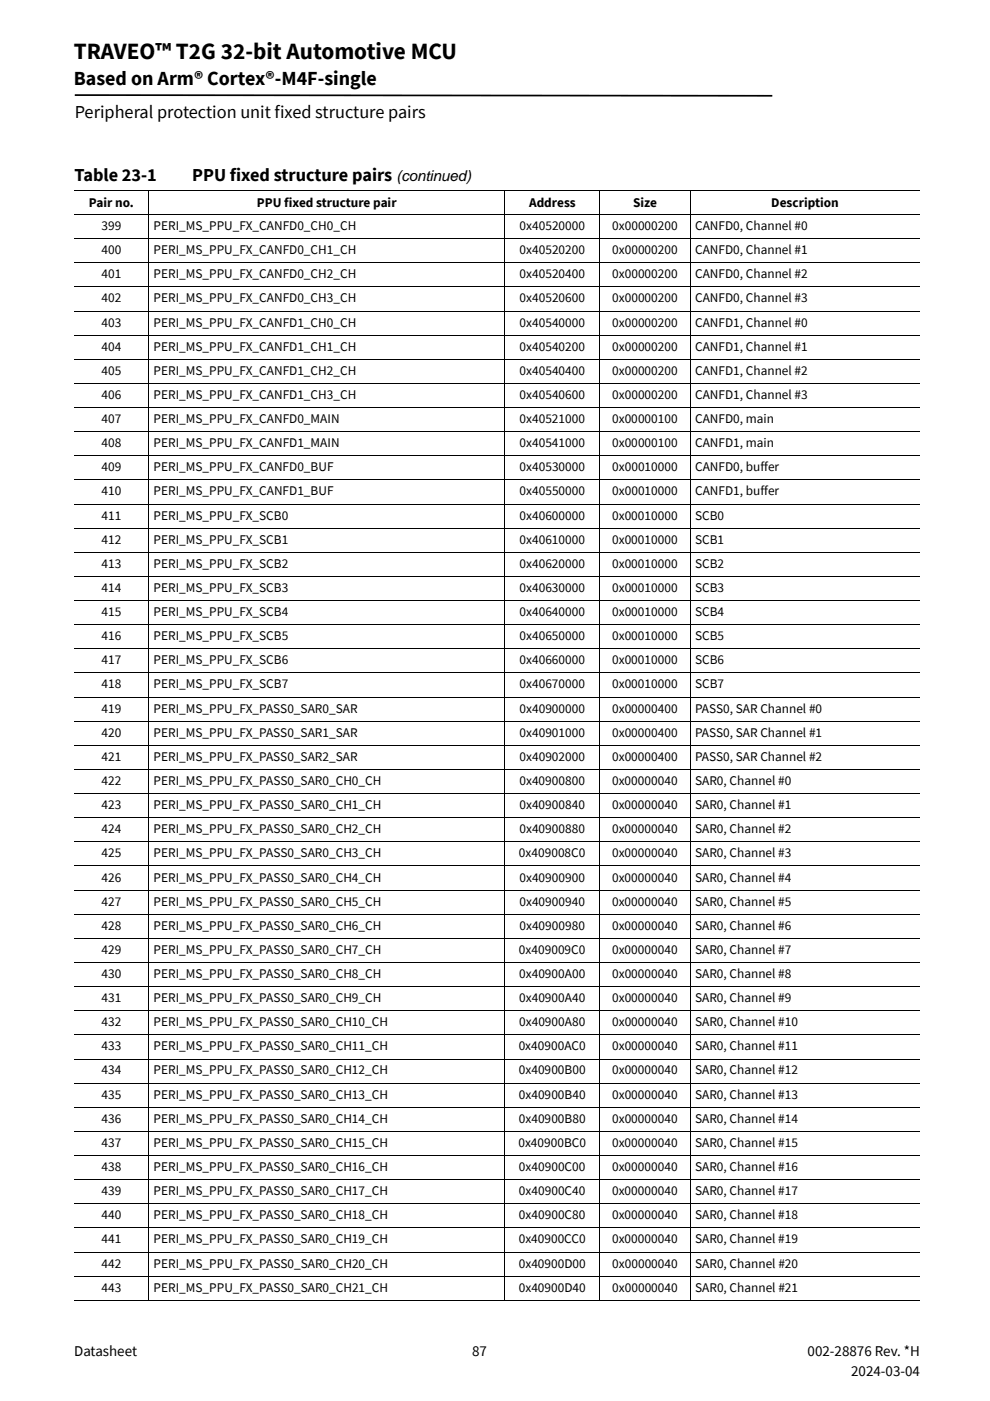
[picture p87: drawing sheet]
<svg xmlns="http://www.w3.org/2000/svg" width="210mm" height="297mm" viewBox="0 0 210 297" stroke-linecap="round" stroke-linejoin="round" font-family="sans-serif">
<defs><g id="words">
<text font-size="4.9" x="15.7" y="12.4">TRAVEO™ T2G 32-bit Automotive MCU</text>
<text font-size="4.2" x="15.7" y="18">Based on Arm® Cortex®-M4F-single</text>
<g font-size="3.9">
<text x="15.9" y="25">Peripheral protection unit fixed structure pairs</text>
<text x="15.8" y="38.4">Table 23-1</text>
<text x="40.8" y="38.4">PPU fixed structure pairs</text>
</g>
<g font-size="3.2">
<text x="84.1" y="38.4">(continued)</text>
<text x="15.7" y="287.5">Datasheet</text>
<text x="100.1" y="287.5">87</text>
<text x="171.2" y="287.5">002-28876 Rev. *H</text>
<text x="180.5" y="291.8">2024-03-04</text>
</g>
<g font-size="2.8">
<text x="18.9" y="43.8">Pair no.</text>
<text x="54.5" y="43.8">PPU fixed structure pair</text>
<text x="112.2" y="43.8">Address</text>
<text x="134.2" y="43.8">Size</text>
<text x="163.5" y="43.8">Description</text>
<text x="21.5" y="48.8">399</text>
<text x="21.5" y="53.9">400</text>
<text x="32.6" y="48.8">PERI_MS_PPU_FX_CANFD0_CH0_CH</text>
<text x="32.6" y="53.9">PERI_MS_PPU_FX_CANFD0_CH1_CH</text>
<text x="110.2" y="48.8">0x40520000</text>
<text x="110.2" y="53.9">0x40520200</text>
<text x="129.8" y="48.8">0x00000200</text>
<text x="129.8" y="53.9">0x00000200</text>
<text x="147.4" y="48.8">CANFD0, Channel #0</text>
<text x="147.4" y="53.9">CANFD0, Channel #1</text>
<text x="21.5" y="59">401</text>
<text x="32.6" y="59">PERI_MS_PPU_FX_CANFD0_CH2_CH</text>
<text x="110.2" y="59">0x40520400</text>
<text x="129.8" y="59">0x00000200</text>
<text x="147.4" y="59">CANFD0, Channel #2</text>
<text x="21.5" y="64.1">402</text>
<text x="32.6" y="64.1">PERI_MS_PPU_FX_CANFD0_CH3_CH</text>
<text x="110.2" y="64.1">0x40520600</text>
<text x="129.8" y="64.1">0x00000200</text>
<text x="147.4" y="64.1">CANFD0, Channel #3</text>
<text x="21.5" y="69.2">403</text>
<text x="32.6" y="69.2">PERI_MS_PPU_FX_CANFD1_CH0_CH</text>
<text x="110.2" y="69.2">0x40540000</text>
<text x="129.8" y="69.2">0x00000200</text>
<text x="147.4" y="69.2">CANFD1, Channel #0</text>
<text x="21.5" y="74.4">404</text>
<text x="32.6" y="74.4">PERI_MS_PPU_FX_CANFD1_CH1_CH</text>
<text x="110.2" y="74.4">0x40540200</text>
<text x="129.8" y="74.4">0x00000200</text>
<text x="147.4" y="74.4">CANFD1, Channel #1</text>
<text x="21.5" y="79.5">405</text>
<text x="32.6" y="79.5">PERI_MS_PPU_FX_CANFD1_CH2_CH</text>
<text x="110.2" y="79.5">0x40540400</text>
<text x="129.8" y="79.5">0x00000200</text>
<text x="147.4" y="79.5">CANFD1, Channel #2</text>
<text x="21.5" y="84.6">406</text>
<text x="21.5" y="89.7">407</text>
<text x="32.6" y="84.6">PERI_MS_PPU_FX_CANFD1_CH3_CH</text>
<text x="32.6" y="89.7">PERI_MS_PPU_FX_CANFD0_MAIN</text>
<text x="110.2" y="89.7">0x40521000</text>
<text x="110.2" y="84.6">0x40540600</text>
<text x="129.8" y="89.7">0x00000100</text>
<text x="129.8" y="84.6">0x00000200</text>
<text x="147.4" y="89.7">CANFD0, main</text>
<text x="147.4" y="84.6">CANFD1, Channel #3</text>
<text x="21.5" y="94.8">408</text>
<text x="32.6" y="94.8">PERI_MS_PPU_FX_CANFD1_MAIN</text>
<text x="110.2" y="94.8">0x40541000</text>
<text x="129.8" y="94.8">0x00000100</text>
<text x="147.4" y="94.8">CANFD1, main</text>
<text x="21.5" y="99.9">409</text>
<text x="32.6" y="99.9">PERI_MS_PPU_FX_CANFD0_BUF</text>
<text x="110.2" y="99.9">0x40530000</text>
<text x="129.8" y="99.9">0x00010000</text>
<text x="147.4" y="99.9">CANFD0, buffer</text>
<text x="21.5" y="105">410</text>
<text x="32.6" y="105">PERI_MS_PPU_FX_CANFD1_BUF</text>
<text x="110.2" y="105">0x40550000</text>
<text x="129.8" y="105">0x00010000</text>
<text x="147.4" y="105">CANFD1, buffer</text>
<text x="21.5" y="110.2">411</text>
<text x="32.6" y="110.2">PERI_MS_PPU_FX_SCB0</text>
<text x="110.1" y="110.2">0x40600000</text>
<text x="129.8" y="110.2">0x00010000</text>
<text x="147.4" y="110.2">SCB0</text>
<text x="21.5" y="115.3">412</text>
<text x="32.6" y="115.3">PERI_MS_PPU_FX_SCB1</text>
<text x="110.1" y="115.3">0x40610000</text>
<text x="129.8" y="115.3">0x00010000</text>
<text x="147.4" y="115.3">SCB1</text>
<text x="21.5" y="120.4">413</text>
<text x="21.5" y="125.5">414</text>
<text x="32.6" y="120.4">PERI_MS_PPU_FX_SCB2</text>
<text x="32.6" y="125.5">PERI_MS_PPU_FX_SCB3</text>
<text x="110.1" y="120.4">0x40620000</text>
<text x="110.1" y="125.5">0x40630000</text>
<text x="129.8" y="120.4">0x00010000</text>
<text x="129.8" y="125.5">0x00010000</text>
<text x="147.4" y="120.4">SCB2</text>
<text x="147.4" y="125.5">SCB3</text>
<text x="21.5" y="130.6">415</text>
<text x="32.6" y="130.6">PERI_MS_PPU_FX_SCB4</text>
<text x="110.1" y="130.6">0x40640000</text>
<text x="129.8" y="130.6">0x00010000</text>
<text x="147.4" y="130.6">SCB4</text>
<text x="21.5" y="135.7">416</text>
<text x="32.6" y="135.7">PERI_MS_PPU_FX_SCB5</text>
<text x="110.1" y="135.7">0x40650000</text>
<text x="129.8" y="135.7">0x00010000</text>
<text x="147.4" y="135.7">SCB5</text>
<text x="21.5" y="140.9">417</text>
<text x="32.6" y="140.9">PERI_MS_PPU_FX_SCB6</text>
<text x="110.1" y="140.9">0x40660000</text>
<text x="129.8" y="140.9">0x00010000</text>
<text x="147.4" y="140.9">SCB6</text>
<text x="21.5" y="146">418</text>
<text x="32.6" y="146">PERI_MS_PPU_FX_SCB7</text>
<text x="110.1" y="146">0x40670000</text>
<text x="129.8" y="146">0x00010000</text>
<text x="147.4" y="146">SCB7</text>
<text x="21.5" y="151.1">419</text>
<text x="32.6" y="151.1">PERI_MS_PPU_FX_PASS0_SAR0_SAR</text>
<text x="110.1" y="151.1">0x40900000</text>
<text x="129.8" y="151.1">0x00000400</text>
<text x="147.4" y="151.1">PASS0, SAR Channel #0</text>
<text x="21.5" y="156.2">420</text>
<text x="21.5" y="161.3">421</text>
<text x="32.6" y="156.2">PERI_MS_PPU_FX_PASS0_SAR1_SAR</text>
<text x="32.6" y="161.3">PERI_MS_PPU_FX_PASS0_SAR2_SAR</text>
<text x="110.1" y="156.2">0x40901000</text>
<text x="110.1" y="161.3">0x40902000</text>
<text x="129.8" y="156.2">0x00000400</text>
<text x="129.8" y="161.3">0x00000400</text>
<text x="147.4" y="156.2">PASS0, SAR Channel #1</text>
<text x="147.4" y="161.3">PASS0, SAR Channel #2</text>
<text x="21.5" y="166.4">422</text>
<text x="32.6" y="166.4">PERI_MS_PPU_FX_PASS0_SAR0_CH0_CH</text>
<text x="110.1" y="166.4">0x40900800</text>
<text x="129.8" y="166.4">0x00000040</text>
<text x="147.4" y="166.4">SAR0, Channel #0</text>
<text x="21.5" y="171.6">423</text>
<text x="32.6" y="171.6">PERI_MS_PPU_FX_PASS0_SAR0_CH1_CH</text>
<text x="110.1" y="171.6">0x40900840</text>
<text x="129.8" y="171.6">0x00000040</text>
<text x="147.4" y="171.6">SAR0, Channel #1</text>
<text x="21.5" y="176.7">424</text>
<text x="32.6" y="176.7">PERI_MS_PPU_FX_PASS0_SAR0_CH2_CH</text>
<text x="110.1" y="176.7">0x40900880</text>
<text x="129.8" y="176.7">0x00000040</text>
<text x="147.4" y="176.7">SAR0, Channel #2</text>
<text x="21.5" y="181.8">425</text>
<text x="32.6" y="181.8">PERI_MS_PPU_FX_PASS0_SAR0_CH3_CH</text>
<text x="110" y="181.8">0x409008C0</text>
<text x="129.8" y="181.8">0x00000040</text>
<text x="147.4" y="181.8">SAR0, Channel #3</text>
<text x="21.5" y="186.9">426</text>
<text x="32.6" y="186.9">PERI_MS_PPU_FX_PASS0_SAR0_CH4_CH</text>
<text x="110.1" y="186.9">0x40900900</text>
<text x="129.8" y="186.9">0x00000040</text>
<text x="147.4" y="186.9">SAR0, Channel #4</text>
<text x="21.5" y="192">427</text>
<text x="21.5" y="197.1">428</text>
<text x="32.6" y="192">PERI_MS_PPU_FX_PASS0_SAR0_CH5_CH</text>
<text x="32.6" y="197.1">PERI_MS_PPU_FX_PASS0_SAR0_CH6_CH</text>
<text x="110.1" y="192">0x40900940</text>
<text x="110.1" y="197.1">0x40900980</text>
<text x="129.8" y="192">0x00000040</text>
<text x="129.8" y="197.1">0x00000040</text>
<text x="147.4" y="192">SAR0, Channel #5</text>
<text x="147.4" y="197.1">SAR0, Channel #6</text>
<text x="21.5" y="202.2">429</text>
<text x="32.6" y="202.2">PERI_MS_PPU_FX_PASS0_SAR0_CH7_CH</text>
<text x="110" y="202.2">0x409009C0</text>
<text x="129.8" y="202.2">0x00000040</text>
<text x="147.4" y="202.2">SAR0, Channel #7</text>
<text x="21.5" y="207.3">430</text>
<text x="32.6" y="207.3">PERI_MS_PPU_FX_PASS0_SAR0_CH8_CH</text>
<text x="110.1" y="207.3">0x40900A00</text>
<text x="129.8" y="207.3">0x00000040</text>
<text x="147.4" y="207.3">SAR0, Channel #8</text>
<text x="21.5" y="212.5">431</text>
<text x="32.6" y="212.5">PERI_MS_PPU_FX_PASS0_SAR0_CH9_CH</text>
<text x="110.1" y="212.5">0x40900A40</text>
<text x="129.8" y="212.5">0x00000040</text>
<text x="147.4" y="212.5">SAR0, Channel #9</text>
<text x="21.5" y="217.6">432</text>
<text x="32.6" y="217.6">PERI_MS_PPU_FX_PASS0_SAR0_CH10_CH</text>
<text x="110.1" y="217.6">0x40900A80</text>
<text x="129.8" y="217.6">0x00000040</text>
<text x="147.4" y="217.6">SAR0, Channel #10</text>
<text x="21.5" y="222.7">433</text>
<text x="21.5" y="227.8">434</text>
<text x="32.6" y="222.7">PERI_MS_PPU_FX_PASS0_SAR0_CH11_CH</text>
<text x="32.6" y="227.8">PERI_MS_PPU_FX_PASS0_SAR0_CH12_CH</text>
<text x="110" y="222.7">0x40900AC0</text>
<text x="110" y="227.8">0x40900B00</text>
<text x="129.8" y="222.7">0x00000040</text>
<text x="129.8" y="227.8">0x00000040</text>
<text x="147.4" y="222.7">SAR0, Channel #11</text>
<text x="147.4" y="227.8">SAR0, Channel #12</text>
<text x="21.5" y="232.9">435</text>
<text x="32.6" y="232.9">PERI_MS_PPU_FX_PASS0_SAR0_CH13_CH</text>
<text x="110" y="232.9">0x40900B40</text>
<text x="129.8" y="232.9">0x00000040</text>
<text x="147.4" y="232.9">SAR0, Channel #13</text>
<text x="21.5" y="238">436</text>
<text x="32.6" y="238">PERI_MS_PPU_FX_PASS0_SAR0_CH14_CH</text>
<text x="110" y="238">0x40900B80</text>
<text x="129.8" y="238">0x00000040</text>
<text x="147.4" y="238">SAR0, Channel #14</text>
<text x="21.5" y="243.2">437</text>
<text x="32.6" y="243.2">PERI_MS_PPU_FX_PASS0_SAR0_CH15_CH</text>
<text x="109.9" y="243.2">0x40900BC0</text>
<text x="129.8" y="243.2">0x00000040</text>
<text x="147.4" y="243.2">SAR0, Channel #15</text>
<text x="21.5" y="248.3">438</text>
<text x="32.6" y="248.3">PERI_MS_PPU_FX_PASS0_SAR0_CH16_CH</text>
<text x="110" y="248.3">0x40900C00</text>
<text x="129.8" y="248.3">0x00000040</text>
<text x="147.4" y="248.3">SAR0, Channel #16</text>
<text x="21.5" y="253.4">439</text>
<text x="32.6" y="253.4">PERI_MS_PPU_FX_PASS0_SAR0_CH17_CH</text>
<text x="110" y="253.4">0x40900C40</text>
<text x="129.8" y="253.4">0x00000040</text>
<text x="147.4" y="253.4">SAR0, Channel #17</text>
<text x="21.5" y="258.5">440</text>
<text x="21.5" y="263.6">441</text>
<text x="32.6" y="258.5">PERI_MS_PPU_FX_PASS0_SAR0_CH18_CH</text>
<text x="32.6" y="263.6">PERI_MS_PPU_FX_PASS0_SAR0_CH19_CH</text>
<text x="110" y="263.6">0x40900CC0</text>
<text x="110" y="258.5">0x40900C80</text>
<text x="129.8" y="263.6">0x00000040</text>
<text x="129.8" y="258.5">0x00000040</text>
<text x="147.4" y="263.6">SAR0, Channel #19</text>
<text x="147.4" y="258.5">SAR0, Channel #18</text>
<text x="21.5" y="268.7">442</text>
<text x="32.6" y="268.7">PERI_MS_PPU_FX_PASS0_SAR0_CH20_CH</text>
<text x="110" y="268.7">0x40900D00</text>
<text x="129.8" y="268.7">0x00000040</text>
<text x="147.4" y="268.7">SAR0, Channel #20</text>
<text x="21.5" y="273.9">443</text>
<text x="32.6" y="273.9">PERI_MS_PPU_FX_PASS0_SAR0_CH21_CH</text>
<text x="110" y="273.9">0x40900D40</text>
<text x="129.8" y="273.9">0x00000040</text>
<text x="147.4" y="273.9">SAR0, Channel #21</text>
</g>
</g></defs>
<path d="M15.9 20l147.8 .1v.4l-147.8-.2z" fill="#000"/>
<path d="M169.2 5.1h36.3v16h-36.3z" fill="#fff"/>
<g fill="none" stroke="#000" stroke-width=".21">
<path d="M15.8 40.4h179.2M15.8 45.5h179.2M15.8 50.6h179.2M15.8 55.7h179.2M31.5 40.3v235.5M107 45.4v230.4M107.1 40.3v5.3M127.2 40.3v235.5M146.3 40.3v235.5M15.8 60.8h179.2M15.8 66h179.2M15.8 71.1h179.2"/>
<path d="M15.8 76.2h179.2M15.8 81.3h179.2M15.8 86.4h179.2M15.8 91.5h179.2M15.8 96.6h179.2M15.8 101.7h179.2M15.8 106.9h179.2M15.8 112h179.2M15.8 117.1h179.2M15.8 122.2h179.2M15.8 127.3h179.2M15.8 132.4h179.2"/>
<path d="M15.8 137.6h179.2M15.8 142.7h179.2M15.8 147.8h179.2M15.8 152.9h179.2M15.8 158h179.2M15.8 163.1h179.2M15.8 168.3h179.2M15.8 173.4h179.2M15.8 178.5h179.2M15.8 183.6h179.2M15.8 188.7h179.2M15.8 193.8h179.2"/>
<path d="M15.8 198.9h179.2M15.8 204.1h179.2M15.8 209.2h179.2M15.8 214.3h179.2M15.8 219.4h179.2M15.8 224.5h179.2M15.8 229.6h179.2M15.8 234.8h179.2M15.8 239.9h179.2M15.8 245h179.2M15.8 250.1h179.2M15.8 255.2h179.2"/>
<path d="M15.8 260.3h179.2M15.8 265.5h179.2M15.8 270.6h179.2M15.8 275.7h179.2"/>
</g>
<use href="#words"/>
</svg>
